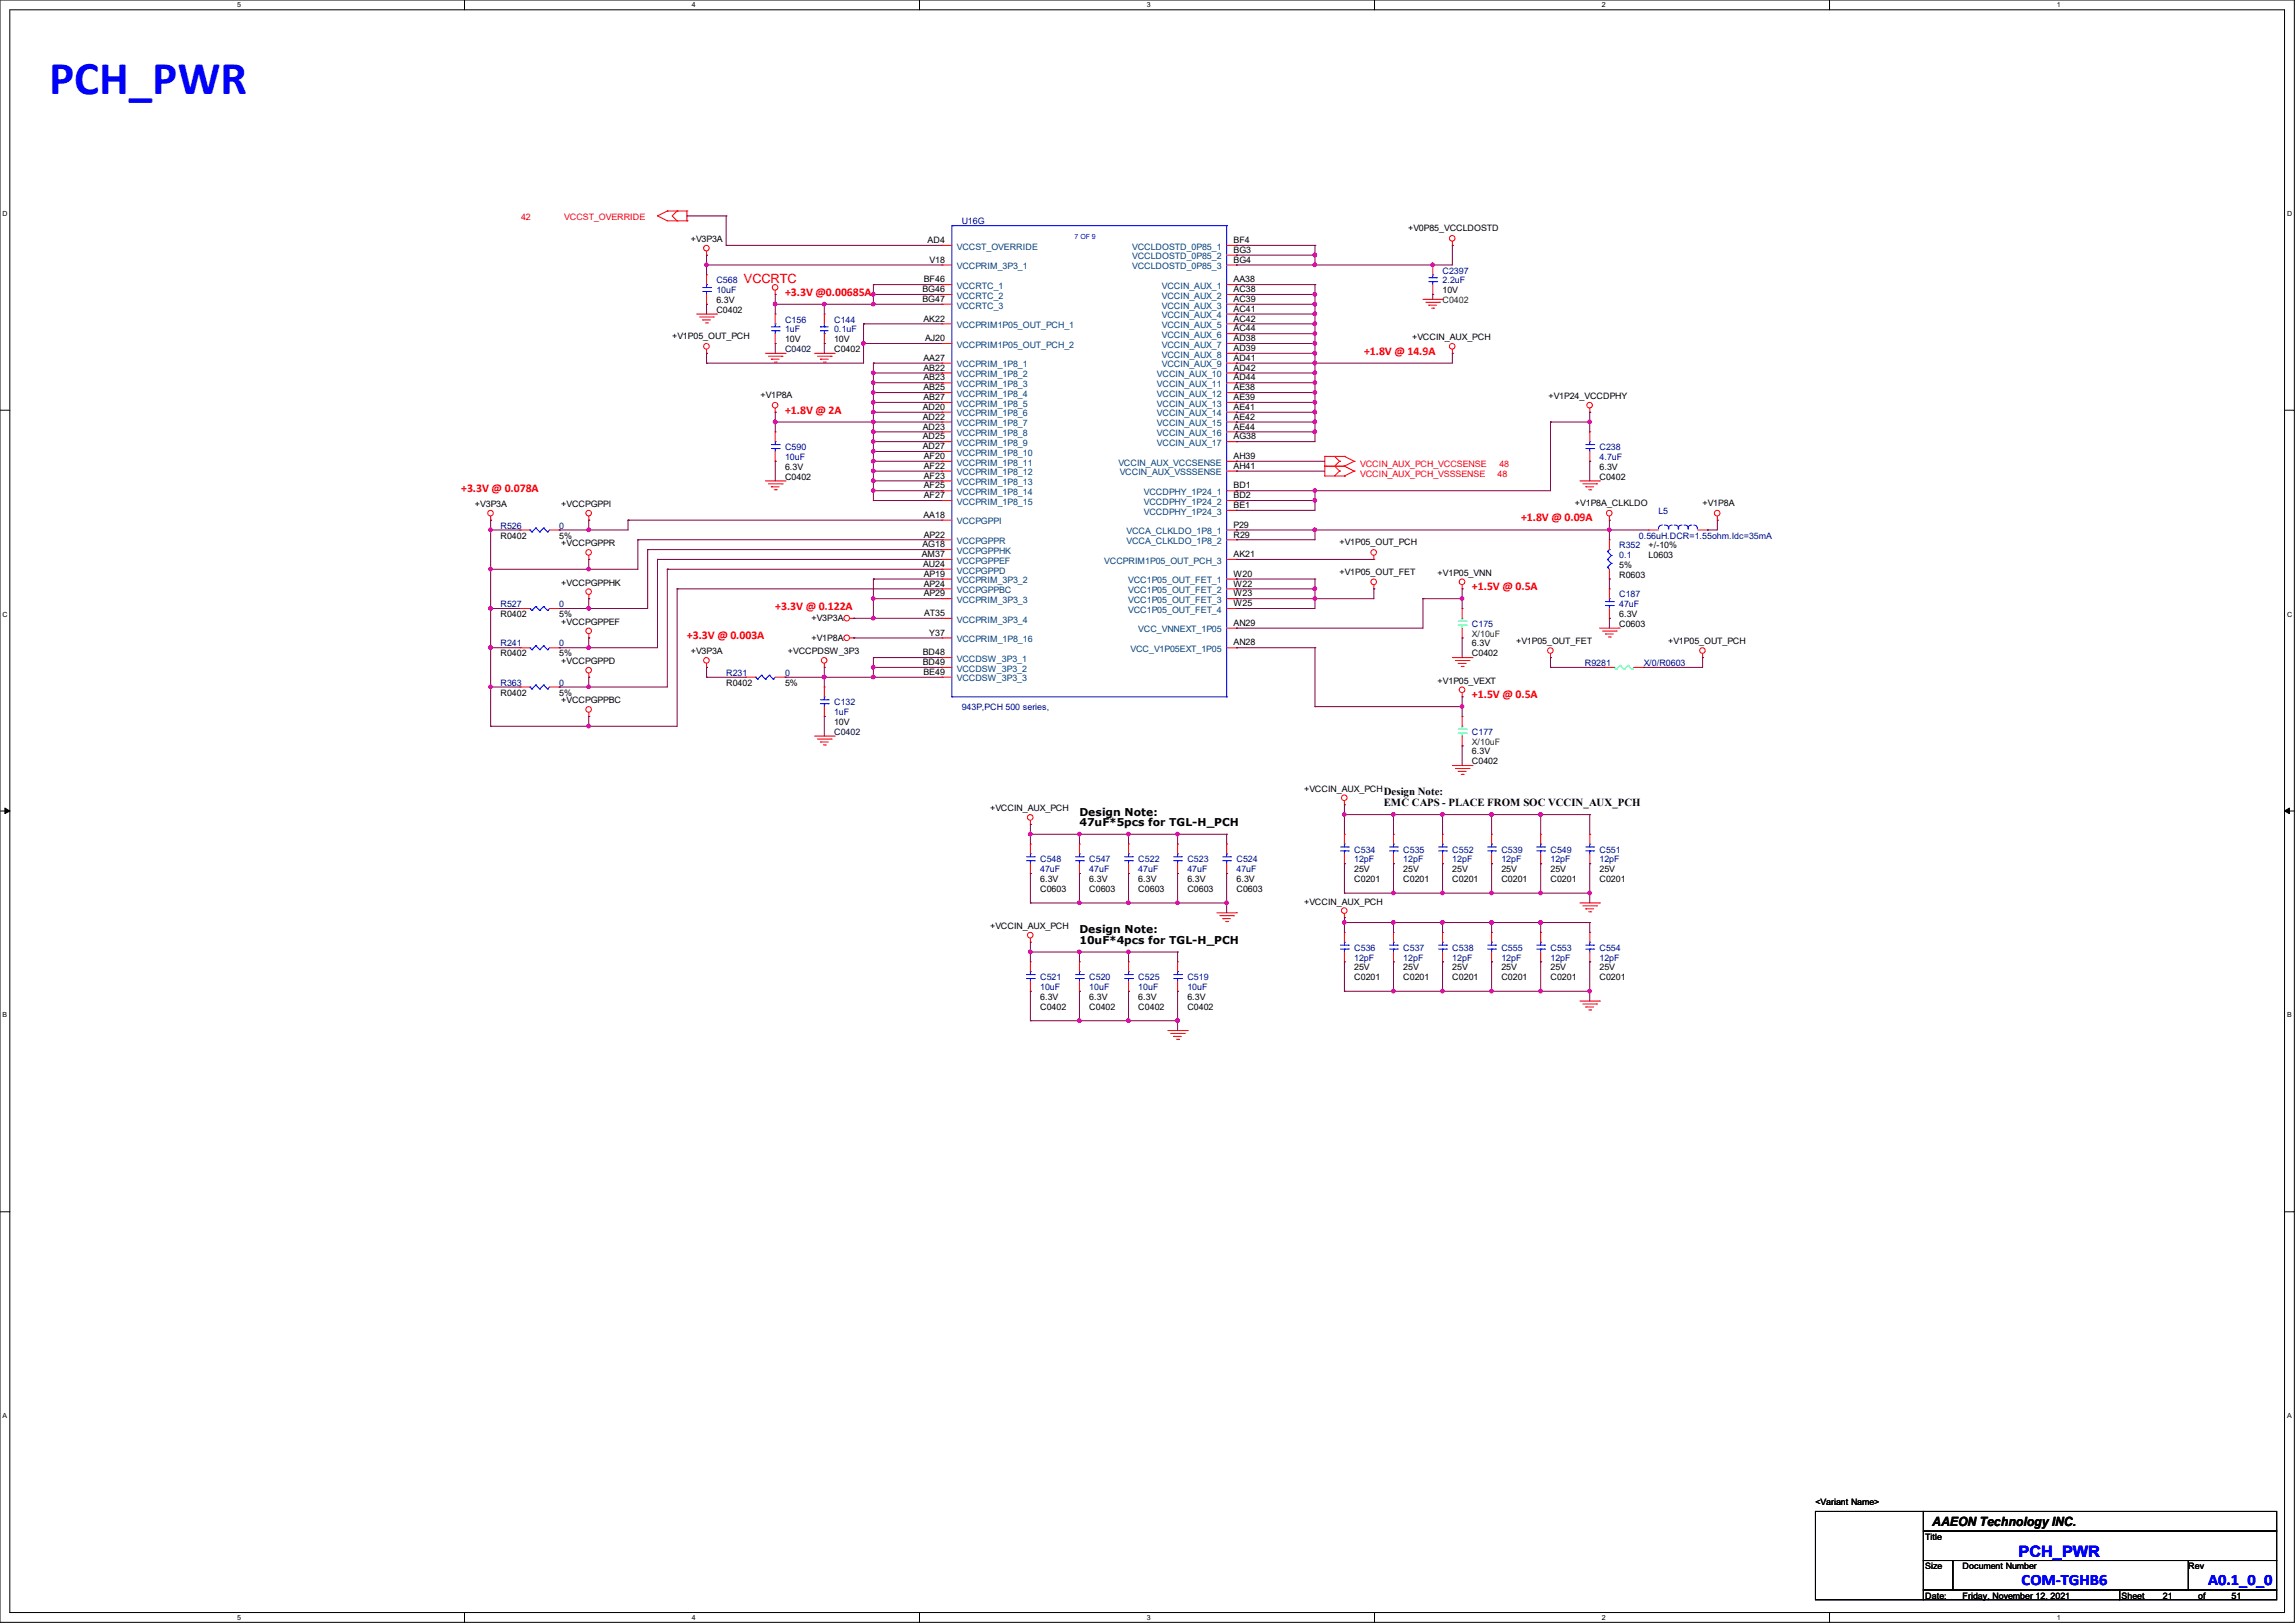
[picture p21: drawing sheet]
<svg xmlns="http://www.w3.org/2000/svg" width="297mm" height="210mm" viewBox="0 0 297 210" stroke-linecap="round" stroke-linejoin="round" font-family="sans-serif">
<defs><g id="words">
<text font-size="6.1" fill="#00f" x="6.3" y="12.1">PCH_PWR</text>
<g font-size="2" fill="#00f">
<text x="261.2" y="201.4">PCH_PWR</text>
<text x="261.6" y="205.2">COM-TGHB6</text>
<text x="285.8" y="205.2">A0.1_0_0</text>
</g>
<text font-size="1.7" fill="#f00" x="96.3" y="36.7">VCCRTC</text>
<text font-size="1.7" x="250.1" y="197.4">AAEON Technology INC.</text>
<g font-size="1.5" fill="#f00">
<text x="101.6" y="38.3">+3.3V @0.00685A</text>
<text x="176.5" y="45.9">+1.8V @ 14.9A</text>
<text x="101.6" y="53.5">+1.8V @ 2A</text>
<text x="59.7" y="63.7">+3.3V @ 0.078A</text>
<text x="196.8" y="67.5">+1.8V @ 0.09A</text>
<text x="190.5" y="76.4">+1.5V @ 0.5A</text>
<text x="88.9" y="82.7">+3.3V @ 0.003A</text>
<text x="100.3" y="78.9">+3.3V @ 0.122A</text>
<text x="190.5" y="90.3">+1.5V @ 0.5A</text>
</g>
<g font-size="1.4">
<text x="139.7" y="105.5">Design Note:</text>
<text x="139.7" y="106.9">47uF*5pcs for TGL-H_PCH</text>
<text x="179.1" y="102.9">Design Note:</text>
<text x="179.1" y="104.3">EMC CAPS - PLACE FROM SOC VCCIN_AUX_PCH</text>
<text x="139.7" y="120.8">Design Note:</text>
<text x="139.7" y="122.2">10uF*4pcs for TGL-H_PCH</text>
</g>
<g font-size="1.1" fill="#f00">
<text x="67.4" y="28.4">42</text>
<text x="73" y="28.4">VCCST_OVERRIDE</text>
<text x="176" y="61.7">VCCIN_AUX_PCH_VSSSENSE</text>
<text x="176" y="60.4">VCCIN_AUX_PCH_VCCSENSE</text>
<text x="193.8" y="61.7">48</text>
<text x="194.1" y="60.4">48</text>
</g>
<g font-size="1.1" fill="#000080">
<text x="124.5" y="29">U16G</text>
<text x="186.7" y="35.4">C2397</text>
<text x="92.7" y="36.7">C568</text>
<text x="92.7" y="37.9">10uF</text>
<text x="101.6" y="41.7">C156</text>
<text x="107.9" y="41.7">C144</text>
<text x="186.7" y="36.7">2.2uF</text>
<text x="101.6" y="43">1uF</text>
<text x="107.9" y="43">0.1uF</text>
<text x="101.6" y="58.3">C590</text>
<text x="101.6" y="59.5">10uF</text>
<text x="207" y="58.3">C238</text>
<text x="207" y="59.5">4.7uF</text>
<text x="64.8" y="68.4">R526</text>
<text x="72.4" y="68.4">0</text>
<text x="209.5" y="71">R352</text>
<text x="212.1" y="69.7">0.56uH.DCR=1.55ohm.Idc=35mA</text>
<text x="214.6" y="66.5">L5</text>
<text x="209.5" y="72.2">0.1</text>
<text x="209.5" y="77.3">C187</text>
<text x="64.8" y="83.7">R241</text>
<text x="64.8" y="78.6">R527</text>
<text x="72.4" y="83.7">0</text>
<text x="72.4" y="78.6">0</text>
<text x="190.5" y="81.1">C175</text>
<text x="209.5" y="78.6">47uF</text>
<text x="64.8" y="88.7">R363</text>
<text x="72.4" y="88.7">0</text>
<text x="94" y="87.5">R231</text>
<text x="101.6" y="87.5">0</text>
<text x="205.1" y="86.2">R9281</text>
<text x="212.7" y="86.2">X/0/R0603</text>
<text x="107.9" y="91.3">C132</text>
<text x="107.9" y="92.5">1uF</text>
<text x="124.5" y="91.9">943P,PCH 500 series,</text>
<text x="190.5" y="95.1">C177</text>
<text x="134.6" y="111.6">C548</text>
<text x="134.6" y="112.9">47uF</text>
<text x="141" y="111.6">C547</text>
<text x="141" y="112.9">47uF</text>
<text x="147.3" y="111.6">C522</text>
<text x="147.3" y="112.9">47uF</text>
<text x="153.7" y="111.6">C523</text>
<text x="153.7" y="112.9">47uF</text>
<text x="160" y="111.6">C524</text>
<text x="160" y="112.9">47uF</text>
<text x="175.3" y="110.3">C534</text>
<text x="175.3" y="111.6">12pF</text>
<text x="181.6" y="110.3">C535</text>
<text x="181.6" y="111.6">12pF</text>
<text x="188" y="110.3">C552</text>
<text x="188" y="111.6">12pF</text>
<text x="194.3" y="110.3">C539</text>
<text x="194.3" y="111.6">12pF</text>
<text x="200.7" y="110.3">C549</text>
<text x="200.7" y="111.6">12pF</text>
<text x="207" y="110.3">C551</text>
<text x="207" y="111.6">12pF</text>
<text x="175.3" y="123">C536</text>
<text x="175.3" y="124.3">12pF</text>
<text x="181.6" y="123">C537</text>
<text x="181.6" y="124.3">12pF</text>
<text x="188" y="123">C538</text>
<text x="188" y="124.3">12pF</text>
<text x="194.3" y="123">C555</text>
<text x="194.3" y="124.3">12pF</text>
<text x="200.7" y="123">C553</text>
<text x="200.7" y="124.3">12pF</text>
<text x="207" y="123">C554</text>
<text x="207" y="124.3">12pF</text>
<text x="134.6" y="126.8">C521</text>
<text x="134.6" y="128.1">10uF</text>
<text x="141" y="126.8">C520</text>
<text x="141" y="128.1">10uF</text>
<text x="147.3" y="126.8">C525</text>
<text x="147.3" y="128.1">10uF</text>
<text x="153.7" y="126.8">C519</text>
<text x="153.7" y="128.1">10uF</text>
</g>
<g font-size="1.1">
<text x="182.2" y="29.9">+V0P85_VCCLDOSTD</text>
<text x="89.4" y="31.3">+V3P3A</text>
<text x="120.1" y="31.5">AD4</text>
<text x="120.3" y="34">V18</text>
<text x="159.6" y="34">BG4</text>
<text x="159.6" y="32.7">BG3</text>
<text x="159.6" y="31.5">BF4</text>
<text x="92.7" y="39.2">6.3V</text>
<text x="92.7" y="40.5">C0402</text>
<text x="119.4" y="37.8">BG46</text>
<text x="119.4" y="39.1">BG47</text>
<text x="119.5" y="41.6">AK22</text>
<text x="119.5" y="36.5">BF46</text>
<text x="159.6" y="39.1">AC39</text>
<text x="159.6" y="37.8">AC38</text>
<text x="159.6" y="36.5">AA38</text>
<text x="159.6" y="41.6">AC42</text>
<text x="159.6" y="40.3">AC41</text>
<text x="186.7" y="37.9">10V</text>
<text x="87" y="43.9">+V1P05_OUT_PCH</text>
<text x="101.6" y="44.3">10V</text>
<text x="107.9" y="45.6">C0402</text>
<text x="107.9" y="44.3">10V</text>
<text x="119.5" y="46.7">AA27</text>
<text x="119.5" y="48">AB22</text>
<text x="119.7" y="44.2">AJ20</text>
<text x="159.6" y="48">AD42</text>
<text x="159.6" y="44.2">AD38</text>
<text x="159.6" y="42.9">AC44</text>
<text x="159.6" y="46.7">AD41</text>
<text x="159.6" y="45.4">AD39</text>
<text x="182.7" y="44">+VCCIN_AUX_PCH</text>
<text x="98.4" y="51.5">+V1P8A</text>
<text x="119.4" y="53">AD20</text>
<text x="119.5" y="49.2">AB23</text>
<text x="119.5" y="50.5">AB25</text>
<text x="119.5" y="51.8">AB27</text>
<text x="159.6" y="53">AE41</text>
<text x="159.6" y="51.8">AE39</text>
<text x="159.6" y="50.5">AE38</text>
<text x="159.6" y="49.2">AD44</text>
<text x="200.4" y="51.6">+V1P24_VCCDPHY</text>
<text x="119.4" y="54.3">AD22</text>
<text x="119.4" y="55.6">AD23</text>
<text x="119.4" y="56.9">AD25</text>
<text x="119.4" y="58.1">AD27</text>
<text x="119.5" y="59.4">AF20</text>
<text x="159.6" y="59.4">AH39</text>
<text x="159.6" y="56.9">AG38</text>
<text x="159.6" y="55.6">AE44</text>
<text x="159.6" y="54.3">AE42</text>
<text x="61.5" y="65.6">+V3P3A</text>
<text x="72.6" y="65.6">+VCCPGPPI</text>
<text x="101.6" y="60.8">6.3V</text>
<text x="101.6" y="62.1">C0402</text>
<text x="119.5" y="60.7">AF22</text>
<text x="119.5" y="61.9">AF23</text>
<text x="119.5" y="63.2">AF25</text>
<text x="119.5" y="64.5">AF27</text>
<text x="159.6" y="60.7">AH41</text>
<text x="159.6" y="63.2">BD1</text>
<text x="159.6" y="64.5">BD2</text>
<text x="159.6" y="65.7">BE1</text>
<text x="203.8" y="65.5">+V1P8A_CLKLDO</text>
<text x="207" y="62.1">C0402</text>
<text x="207" y="60.8">6.3V</text>
<text x="220.3" y="65.5">+V1P8A</text>
<text x="64.8" y="69.7">R0402</text>
<text x="72.4" y="69.7">5%</text>
<text x="72.6" y="70.7">+VCCPGPPR</text>
<text x="119.4" y="70.8">AG18</text>
<text x="119.5" y="67">AA18</text>
<text x="119.5" y="69.6">AP22</text>
<text x="159.6" y="68.3">P29</text>
<text x="159.6" y="69.6">R29</text>
<text x="173.4" y="70.6">+V1P05_OUT_PCH</text>
<text x="213.4" y="71">+/-10%</text>
<text x="72.6" y="75.8">+VCCPGPPHK</text>
<text x="119.3" y="72.1">AM37</text>
<text x="119.5" y="73.4">AU24</text>
<text x="119.5" y="75.9">AP24</text>
<text x="119.5" y="77.2">AP29</text>
<text x="119.5" y="74.6">AP19</text>
<text x="159.6" y="75.9">W22</text>
<text x="159.6" y="77.2">W23</text>
<text x="159.6" y="72.1">AK21</text>
<text x="159.6" y="74.6">W20</text>
<text x="173.4" y="74.4">+V1P05_OUT_FET</text>
<text x="186.1" y="74.5">+V1P05_VNN</text>
<text x="209.5" y="74.8">R0603</text>
<text x="209.5" y="73.5">5%</text>
<text x="213.4" y="72.2">L0603</text>
<text x="64.8" y="79.8">R0402</text>
<text x="72.4" y="79.8">5%</text>
<text x="72.6" y="80.9">+VCCPGPPEF</text>
<text x="105" y="82.9">+V1P8A</text>
<text x="105" y="80.4">+V3P3A</text>
<text x="119.6" y="79.7">AT35</text>
<text x="120.3" y="82.3">Y37</text>
<text x="159.6" y="81">AN29</text>
<text x="159.6" y="78.4">W25</text>
<text x="159.6" y="83.5">AN28</text>
<text x="190.5" y="83.7">6.3V</text>
<text x="196.2" y="83.3">+V1P05_OUT_FET</text>
<text x="209.5" y="79.8">6.3V</text>
<text x="209.5" y="81.1">C0603</text>
<text x="215.9" y="83.3">+V1P05_OUT_PCH</text>
<text x="64.8" y="84.9">R0402</text>
<text x="72.4" y="84.9">5%</text>
<text x="72.6" y="85.9">+VCCPGPPD</text>
<text x="89.4" y="84.7">+V3P3A</text>
<text x="94" y="88.7">R0402</text>
<text x="101.6" y="88.7">5%</text>
<text x="102" y="84.7">+VCCPDSW_3P3</text>
<text x="119.4" y="84.8">BD48</text>
<text x="119.4" y="86.1">BD49</text>
<text x="119.5" y="87.3">BE49</text>
<text x="186.1" y="88.5">+V1P05_VEXT</text>
<text x="190.5" y="84.9">C0402</text>
<text x="64.8" y="90">R0402</text>
<text x="72.4" y="90">5%</text>
<text x="72.6" y="91">+VCCPGPPBC</text>
<text x="107.9" y="93.8">10V</text>
<text x="190.5" y="97.6">6.3V</text>
<text x="190.5" y="98.9">C0402</text>
<text x="128.1" y="105">+VCCIN_AUX_PCH</text>
<text x="168.8" y="102.4">+VCCIN_AUX_PCH</text>
<text x="175.3" y="112.9">25V</text>
<text x="181.6" y="112.9">25V</text>
<text x="188" y="112.9">25V</text>
<text x="194.3" y="112.9">25V</text>
<text x="200.7" y="112.9">25V</text>
<text x="207" y="112.9">25V</text>
<text x="134.6" y="114.1">6.3V</text>
<text x="134.6" y="115.4">C0603</text>
<text x="141" y="114.1">6.3V</text>
<text x="141" y="115.4">C0603</text>
<text x="147.3" y="114.1">6.3V</text>
<text x="147.3" y="115.4">C0603</text>
<text x="153.7" y="114.1">6.3V</text>
<text x="153.7" y="115.4">C0603</text>
<text x="160" y="114.1">6.3V</text>
<text x="160" y="115.4">C0603</text>
<text x="168.8" y="117.1">+VCCIN_AUX_PCH</text>
<text x="175.3" y="114.1">C0201</text>
<text x="181.6" y="114.1">C0201</text>
<text x="188" y="114.1">C0201</text>
<text x="194.3" y="114.1">C0201</text>
<text x="200.7" y="114.1">C0201</text>
<text x="207" y="114.1">C0201</text>
<text x="128.1" y="120.2">+VCCIN_AUX_PCH</text>
<text x="175.3" y="125.6">25V</text>
<text x="181.6" y="125.6">25V</text>
<text x="188" y="125.6">25V</text>
<text x="194.3" y="125.6">25V</text>
<text x="200.7" y="125.6">25V</text>
<text x="207" y="125.6">25V</text>
<text x="134.6" y="129.4">6.3V</text>
<text x="134.6" y="130.6">C0402</text>
<text x="141" y="129.4">6.3V</text>
<text x="141" y="130.6">C0402</text>
<text x="147.3" y="129.4">6.3V</text>
<text x="147.3" y="130.6">C0402</text>
<text x="153.7" y="129.4">6.3V</text>
<text x="153.7" y="130.6">C0402</text>
<text x="175.3" y="126.8">C0201</text>
<text x="181.6" y="126.8">C0201</text>
<text x="188" y="126.8">C0201</text>
<text x="194.3" y="126.8">C0201</text>
<text x="200.7" y="126.8">C0201</text>
<text x="207" y="126.8">C0201</text>
<text x="234.9" y="194.8">&lt;Variant Name&gt;</text>
<text x="249.2" y="199.2">Title</text>
<text x="249.2" y="203">Size</text>
<text x="254" y="203">Document Number</text>
<text x="283.2" y="203">Rev</text>
<text x="249.2" y="206.8">Date:</text>
<text x="254" y="206.8">Friday, November 12, 2021</text>
<text x="274.6" y="206.8">Sheet</text>
<text x="279.9" y="206.8">21</text>
<text x="284.5" y="206.8">of</text>
<text x="288.8" y="206.8">51</text>
</g>
<g font-size="1.1" fill="#004080">
<text x="123.8" y="32.3">VCCST_OVERRIDE</text>
<text x="123.8" y="34.8">VCCPRIM_3P3_1</text>
<text x="146.5" y="34.8">VCCLDOSTD_0P85_3</text>
<text x="146.5" y="33.6">VCCLDOSTD_0P85_2</text>
<text x="146.5" y="32.3">VCCLDOSTD_0P85_1</text>
<text x="123.8" y="37.4">VCCRTC_1</text>
<text x="123.8" y="38.7">VCCRTC_2</text>
<text x="123.8" y="39.9">VCCRTC_3</text>
<text x="150.4" y="39.9">VCCIN_AUX_3</text>
<text x="150.4" y="38.7">VCCIN_AUX_2</text>
<text x="150.4" y="37.4">VCCIN_AUX_1</text>
<text x="150.4" y="41.2">VCCIN_AUX_4</text>
<text x="123.8" y="47.5">VCCPRIM_1P8_1</text>
<text x="123.8" y="45">VCCPRIM1P05_OUT_PCH_2</text>
<text x="123.8" y="42.5">VCCPRIM1P05_OUT_PCH_1</text>
<text x="150.4" y="45">VCCIN_AUX_7</text>
<text x="150.4" y="43.7">VCCIN_AUX_6</text>
<text x="150.4" y="42.5">VCCIN_AUX_5</text>
<text x="150.4" y="47.5">VCCIN_AUX_9</text>
<text x="150.4" y="46.3">VCCIN_AUX_8</text>
<text x="123.8" y="48.8">VCCPRIM_1P8_2</text>
<text x="123.8" y="50.1">VCCPRIM_1P8_3</text>
<text x="123.8" y="51.4">VCCPRIM_1P8_4</text>
<text x="123.8" y="52.6">VCCPRIM_1P8_5</text>
<text x="123.8" y="53.9">VCCPRIM_1P8_6</text>
<text x="149.7" y="53.9">VCCIN_AUX_14</text>
<text x="149.7" y="52.6">VCCIN_AUX_13</text>
<text x="149.7" y="51.4">VCCIN_AUX_12</text>
<text x="149.7" y="50.1">VCCIN_AUX_11</text>
<text x="149.7" y="48.8">VCCIN_AUX_10</text>
<text x="123.8" y="55.2">VCCPRIM_1P8_7</text>
<text x="123.8" y="56.4">VCCPRIM_1P8_8</text>
<text x="123.8" y="57.7">VCCPRIM_1P8_9</text>
<text x="123.8" y="59">VCCPRIM_1P8_10</text>
<text x="149.7" y="57.7">VCCIN_AUX_17</text>
<text x="149.7" y="56.4">VCCIN_AUX_16</text>
<text x="149.7" y="55.2">VCCIN_AUX_15</text>
<text x="123.8" y="60.2">VCCPRIM_1P8_11</text>
<text x="123.8" y="61.5">VCCPRIM_1P8_12</text>
<text x="123.8" y="62.8">VCCPRIM_1P8_13</text>
<text x="123.8" y="64.1">VCCPRIM_1P8_14</text>
<text x="123.8" y="65.3">VCCPRIM_1P8_15</text>
<text x="144.7" y="60.2">VCCIN_AUX_VCCSENSE</text>
<text x="144.9" y="61.5">VCCIN_AUX_VSSSENSE</text>
<text x="148" y="64.1">VCCDPHY_1P24_1</text>
<text x="148" y="65.3">VCCDPHY_1P24_2</text>
<text x="123.8" y="67.9">VCCPGPPI</text>
<text x="123.8" y="70.4">VCCPGPPR</text>
<text x="123.8" y="71.7">VCCPGPPHK</text>
<text x="145.8" y="69.1">VCCA_CLKLDO_1P8_1</text>
<text x="145.8" y="70.4">VCCA_CLKLDO_1P8_2</text>
<text x="148" y="66.6">VCCDPHY_1P24_3</text>
<text x="123.8" y="72.9">VCCPGPPEF</text>
<text x="123.8" y="74.2">VCCPGPPD</text>
<text x="123.8" y="76.8">VCCPGPPBC</text>
<text x="123.8" y="75.5">VCCPRIM_3P3_2</text>
<text x="142.9" y="72.9">VCCPRIM1P05_OUT_PCH_3</text>
<text x="146" y="76.8">VCC1P05_OUT_FET_2</text>
<text x="146" y="75.5">VCC1P05_OUT_FET_1</text>
<text x="123.8" y="83.1">VCCPRIM_1P8_16</text>
<text x="123.8" y="80.6">VCCPRIM_3P3_4</text>
<text x="123.8" y="78">VCCPRIM_3P3_3</text>
<text x="146" y="79.3">VCC1P05_OUT_FET_4</text>
<text x="146" y="78">VCC1P05_OUT_FET_3</text>
<text x="147.3" y="81.8">VCC_VNNEXT_1P05</text>
<text x="123.8" y="85.6">VCCDSW_3P3_1</text>
<text x="123.8" y="86.9">VCCDSW_3P3_2</text>
<text x="123.8" y="88.2">VCCDSW_3P3_3</text>
<text x="146.3" y="84.4">VCC_V1P05EXT_1P05</text>
</g>
<g font-size="1.1" fill="#008000">
<text x="186.7" y="39.2">C0402</text>
<text x="190.5" y="82.4">X/10uF</text>
<text x="190.5" y="96.4">X/10uF</text>
</g>
<g font-size="1.1" fill="#000040">
<text x="101.6" y="45.6">C0402</text>
<text x="107.9" y="95.1">C0402</text>
</g>
<g font-size=".9">
<text x="30.7" y=".9">5</text>
<text x="89.5" y=".9">4</text>
<text x="148.4" y=".9">3</text>
<text x="207.3" y=".9">2</text>
<text x="266.2" y=".9">1</text>
<text x=".3" y="28">D</text>
<text x="296" y="28">D</text>
<text x=".3" y="79.8">C</text>
<text x="296" y="79.8">C</text>
<text x=".3" y="131.7">B</text>
<text x="296" y="131.7">B</text>
<text x=".3" y="183.5">A</text>
<text x="296" y="183.5">A</text>
<text x="30.7" y="209.6">5</text>
<text x="89.5" y="209.6">4</text>
<text x="148.4" y="209.6">3</text>
<text x="207.3" y="209.6">2</text>
<text x="266.2" y="209.6">1</text>
</g>
<text font-size=".9" fill="#00f" x="139.1" y="30.9">7 OF 9</text>
</g></defs>
<path d="M0 0h296.9v209.9h-296.9zM1.3 1.3h294.4v207.4h-294.4z" fill="none" stroke="#000" stroke-width=".13"/>
<g fill="#fff">
<path d="M30.7 .1h.5v1h-.5z"/>
<path d="M30.7 208.8h.5v1h-.5z"/>
</g>
<path d="M60.1 0v1.3M60.1 208.7v1.2" fill="none" stroke="#000" stroke-width=".13"/>
<g fill="#fff">
<path d="M89.5 .1h.5v1h-.5z"/>
<path d="M89.5 208.8h.5v1h-.5z"/>
</g>
<path d="M119 0v1.3M119 208.7v1.2" fill="none" stroke="#000" stroke-width=".13"/>
<g fill="#fff">
<path d="M148.4 .1h.5v1h-.5z"/>
<path d="M148.4 208.8h.5v1h-.5z"/>
</g>
<path d="M177.9 0v1.3M177.9 208.7v1.2" fill="none" stroke="#000" stroke-width=".13"/>
<g fill="#fff">
<path d="M207.3 .1h.5v1h-.5z"/>
<path d="M207.3 208.8h.5v1h-.5z"/>
</g>
<path d="M236.8 0v1.3M236.8 208.7v1.2" fill="none" stroke="#000" stroke-width=".13"/>
<g fill="#fff">
<path d="M266.2 .1h.5v1h-.5z"/>
<path d="M266.2 208.8h.5v1h-.5z"/>
<path d="M.3 27.2h.7v1h-.7z"/>
<path d="M296 27.2h.6v1h-.6z"/>
<path d="M.3 79h.7v1h-.7z"/>
<path d="M296 79h.6v1h-.6z"/>
</g>
<path d="M0 53.1h1.3M295.7 53.1h1.2" fill="none" stroke="#000" stroke-width=".13"/>
<g fill="#fff">
<path d="M.3 130.9h.6v1h-.6z"/>
<path d="M296 130.9h.6v1h-.6z"/>
</g>
<path d="M0 104.9h1.3M295.7 104.9h1.2" fill="none" stroke="#000" stroke-width=".13"/>
<path d="M.6 104.6l.7 .3-.7 .4zM295.7 104.9l.6-.3v.7z" fill="#000" stroke="#000" stroke-width=".13"/>
<g fill="#fff">
<path d="M.3 182.7h.6v1h-.6z"/>
<path d="M296 182.7h.5v1h-.5z"/>
</g>
<path d="M0 156.8h1.3M295.7 156.8h1.2M234.9 195.6h14v11.4h-14zM248.9 195.6h45.7v2.5h-45.7zM248.9 198.1h45.7v3.8h-45.7zM248.9 201.9h3.8v3.8h-3.8zM248.9 205.7h25.4v1.3h-25.4zM252.7 201.9h30.5v3.8h-30.5zM274.3 205.7h20.3v1.3h-20.3zM283.2 201.9h11.4v3.8h-11.4z" fill="none" stroke="#000" stroke-width=".13"/>
<g fill="none" stroke="#f00" stroke-width=".13">
<path d="M85.1 27.9h.1M85.1 27.9l1.3 .7h2.5M86.4 27.3h.1M86.4 27.3l-1.3 .6M86.4 27.3h2.5M87.6 28.6h.1M87.6 27.3h.1M87.6 27.3l-.6 .6 .6 .7M88.9 28.6h.1M88.9 27.3h.1M88.9 27.3v1.3M91.4 33h.1"/>
<path d="M91.4 39.4h.1M91.4 35.6h.1M91.4 32.5v.5M91.4 35.6v1.2M91.4 38.1v1.3M100.3 38.1h.1M100.3 37.6v.5M121.9 31.7h.1M121.9 36.8h.1M121.9 38.1h.1M121.9 39.4h.1M121.9 34.3h.1"/>
<path d="M121.9 31.7h1.3M121.9 36.8h1.3M121.9 38.1h1.3M121.9 39.4h1.3M121.9 34.3h1.3M158.7 31.7h1.3M158.7 36.8h1.3M158.7 38.1h1.3M158.7 39.4h1.3M158.7 34.3h1.3M158.7 33h1.3M160 39.4h.1"/>
<path d="M160 38.1h.1M160 36.8h.1M160 34.3h.1M160 33h.1M160 31.7h.1M184.1 38.7h2.6M184.5 39.1h1.8M184.9 39.5h.1M184.9 39.5h1M185.3 39.9h.2M185.4 38.1h.1M185.4 34.3h.1"/>
<path d="M185.4 34.3v1.3M185.4 36.8v1.3M185.5 39.9h.1M186.3 39.1h.1M186.7 38.7h.1M188 31.7h.1M188 31.2v.5M90.2 40.6h2.5M90.6 41h1.7M90.9 41.4h.1M90.9 41.4h1M91.3 41.8h.3"/>
<path d="M91.4 45.7h.1M91.4 45.2v.5M91.6 41.8h.1M92.3 41h.1M92.7 40.6h.1M99.1 45.7h2.5M99.4 46.1h1.8M99.8 46.5h.1M99.8 46.5h1M100.2 46.9h.3M100.3 53.3h.1M100.3 59.7h.1"/>
<path d="M100.3 55.9h.1M100.3 44.4h.1M100.3 40.6h.1M100.3 40.6v1.3M100.3 43.2v1.2M100.3 52.8v.5M100.3 55.9v1.2M100.3 58.4v1.3M100.5 46.9h.1M101.2 46.1h.1M101.6 45.7h.1M105.4 45.7h2.5"/>
<path d="M105.8 46.1h1.8M106.2 46.5h.1M106.2 46.5h1M106.6 46.9h.2M106.7 40.6h.1M106.7 44.4h.1M106.7 40.6v1.3M106.7 43.2v1.2M106.8 46.9h.1M107.6 46.1h.1M107.9 45.7h.1M121.9 47h.1"/>
<path d="M121.9 48.3h.1M121.9 49.5h.1M121.9 50.8h.1M121.9 52.1h.1M121.9 53.3h.1M121.9 54.6h.1M121.9 55.9h.1M121.9 57.1h.1M121.9 58.4h.1M121.9 59.7h.1M121.9 44.4h.1M121.9 41.9h.1"/>
<path d="M121.9 47h1.3M121.9 48.3h1.3M121.9 49.5h1.3M121.9 50.8h1.3M121.9 52.1h1.3M121.9 53.3h1.3M121.9 54.6h1.3M121.9 55.9h1.3M121.9 57.1h1.3M121.9 58.4h1.3M121.9 59.7h1.3M121.9 44.4h1.3"/>
<path d="M121.9 41.9h1.3M158.7 45.7h1.3M158.7 40.6h1.3M158.7 47h1.3M158.7 48.3h1.3M158.7 49.5h1.3M158.7 50.8h1.3M158.7 52.1h1.3M158.7 53.3h1.3M158.7 54.6h1.3M158.7 55.9h1.3M158.7 57.1h1.3"/>
<path d="M158.7 59.7h1.3M158.7 44.4h1.3M158.7 41.9h1.3M158.7 43.2h1.3M160 59.7h.1M160 57.1h.1M160 55.9h.1M160 54.6h.1M160 53.3h.1M160 52.1h.1M160 50.8h.1M160 49.5h.1"/>
<path d="M160 48.3h.1M160 44.4h.1M160 43.2h.1M160 41.9h.1M160 40.6h.1M160 47h.1M160 45.7h.1M171.4 59.1h.1M171.4 59.1v2.5h2.6M171.4 59.1h2.6M172.7 59.1l.7 .6M173.4 59.7h.1"/>
<path d="M173.4 59.7l-.7 .6 .7 .7M174 59.1h.1M174 59.1l1.3 .6M175.3 59.7h.1M175.3 59.7l-1.3 .6M188 45.7h.1M188 45.2v.5M205.7 53.3h.1M205.7 59.7h.1M205.7 55.9h.1M205.7 52.8v.5M205.7 55.9v1.2"/>
<path d="M205.7 58.4v1.3M63.5 67.3h.1M63.5 66.8v.5M67.3 78.7h.1M67.3 68.6h.1M67.3 68.6h1.3M67.3 78.7h1.3M71.1 68.6h1.3M71.1 78.7h1.3M72.4 78.7h.1M72.4 68.6h.1M76.2 77.5h.1"/>
<path d="M76.2 72.4h.1M76.2 67.3h.1M76.2 66.8v.5M76.2 71.9v.5M76.2 77v.5M99.1 62.2h2.5M99.4 62.6h1.8M99.8 63h.1M99.8 63h1M100.2 63.4h.3M100.5 63.4h.1M101.2 62.6h.1"/>
<path d="M101.6 62.2h.1M121.9 61h.1M121.9 62.2h.1M121.9 63.5h.1M121.9 67.3h.1M121.9 69.8h.1M121.9 71.1h.1M121.9 72.4h.1M121.9 73.7h.1M121.9 76.2h.1M121.9 64.8h.1M121.9 77.5h.1"/>
<path d="M121.9 74.9h.1M121.9 62.2h1.3M121.9 61h1.3M121.9 63.5h1.3M121.9 67.3h1.3M121.9 69.8h1.3M121.9 71.1h1.3M121.9 72.4h1.3M121.9 73.7h1.3M121.9 76.2h1.3M121.9 64.8h1.3M121.9 77.5h1.3"/>
<path d="M121.9 74.9h1.3M158.7 68.6h1.3M158.7 61h1.3M158.7 63.5h1.3M158.7 69.8h1.3M158.7 72.4h1.3M158.7 76.2h1.3M158.7 64.8h1.3M158.7 78.7h1.3M158.7 77.5h1.3M158.7 66h1.3M158.7 74.9h1.3"/>
<path d="M160 61h.1M160 63.5h.1M160 64.8h.1M160 68.6h.1M160 78.7h.1M160 69.8h.1M160 76.2h.1M160 77.5h.1M160 72.4h.1M160 66h.1M160 74.9h.1M171.4 60.3h.1"/>
<path d="M171.4 60.3h2.6M173.4 61h.1M173.4 61l-.7 .6M174 61.6h.1M174 60.3h.1M174 60.3l1.3 .7M175.3 61h.1M175.3 61l-1.3 .6M177.8 72.4h.1M177.8 76.2h.1M177.8 71.9v.5M177.8 75.7v.5"/>
<path d="M189.2 76.2h.1M189.2 78.7h.1M189.2 75.7v.5M189.2 78.7v1.3M204.5 62.2h2.5M204.9 62.6h1.7M205.2 63h.1M205.2 63h1M205.6 63.4h.3M205.9 63.4h.1M206.6 62.6h.1M207 62.2h.1"/>
<path d="M208.3 67.3h.1M208.3 74.9h.1M208.3 69.8h.1M208.3 76.2h.1M208.3 66.8v.5M208.3 69.8v1.3M208.3 73.7v1.2M208.3 76.2v1.3M208.3 78.7v1.3M213.4 68.6h.1M213.4 68.6h1.2M219.7 68.6h1.3"/>
<path d="M221 68.6h.1M222.2 67.3h.1M222.2 66.8v.5M67.3 88.9h.1M67.3 83.8h.1M67.3 88.9h1.3M67.3 83.8h1.3M71.1 88.9h1.3M71.1 83.8h1.3M72.4 88.9h.1M72.4 83.8h.1M76.2 92.7h.1"/>
<path d="M76.2 87.6h.1M76.2 82.5h.1M76.2 82v.5M76.2 87.1v.5M76.2 92.2v.5M91.4 86.4h.1M91.4 85.9v.5M96.5 87.6h.1M96.5 87.6h1.3M100.3 87.6h1.3M101.6 87.6h.1M105.4 95.2h2.5"/>
<path d="M105.8 95.6h1.8M106.2 96h.1M106.2 96h1M106.6 96.4h.2M106.7 86.4h.1M106.7 92.7h.1M106.7 88.9h.1M106.7 85.9v.5M106.7 88.9v1.3M106.7 91.4v1.3M106.8 96.4h.1M107.6 95.6h.1"/>
<path d="M107.9 95.2h.1M110 82.5h.5M110 80h.5M110.5 82.5h.1M110.5 80h.1M121.9 85.1h.1M121.9 86.4h.1M121.9 82.5h.1M121.9 87.6h.1M121.9 80h.1M121.9 85.1h1.3M121.9 82.5h1.3"/>
<path d="M121.9 80h1.3M121.9 86.4h1.3M121.9 87.6h1.3M158.7 81.3h1.3M158.7 83.8h1.3M160 81.3h.1M160 83.8h.1M188 85.1h2.5M188 99.1h2.5M188.3 85.5h1.8M188.3 99.4h1.8M188.7 85.9h.1"/>
<path d="M188.7 99.8h.1M188.7 85.9h1M188.7 99.8h1M189.1 86.2h.3M189.2 90.2h.1M189.2 96.5h.1M189.2 92.7h.1M189.2 82.5h.1M189.2 81.3v1.2M189.2 89.7v.5M189.2 92.7v1.3M189.2 95.2v1.3"/>
<path d="M189.4 86.2h.1M190.1 85.5h.1M190.1 99.4h.1M190.5 85.1h.1M190.5 99.1h.1M200.7 85.1h.1M200.7 84.6v.5M207 81.3h2.5M207.4 81.7h1.8M207.6 86.4h.1M207.6 86.4h1.3M207.8 82h.1"/>
<path d="M207.8 82h1M208.2 82.4h.2M208.3 80h.1M208.4 82.4h.1M209.2 81.7h.1M209.5 81.3h.1M211.5 86.4h1.2M212.7 86.4h.1M220.3 85.1h.1M220.3 84.6v.5M133.3 106.7h.1M133.3 113h.1"/>
<path d="M133.3 109.2h.1M133.3 106.2v.5M133.3 109.2v1.3M133.3 111.8v1.2M139.7 113h.1M139.7 109.2h.1M139.7 109.2v1.3M139.7 111.8v1.2M146 113h.1M146 109.2h.1M146 109.2v1.3M146 111.8v1.2"/>
<path d="M152.4 113h.1M152.4 109.2h.1M152.4 109.2v1.3M152.4 111.8v1.2M157.5 118.1h2.5M157.9 118.5h1.7M158.2 118.9h.1M158.2 118.9h1.1M158.6 119.3h.3M158.7 113h.1M158.7 109.2h.1M158.7 109.2v1.3"/>
<path d="M158.7 111.8v1.2M158.9 119.3h.1M159.6 118.5h.1M160 118.1h.1M174 104.1h.1M174 118.7h.1M174 111.8h.1M174 107.9h.1M174 103.6v.5M174 107.9v1.3M174 110.5v1.3M174 118.2v.5"/>
<path d="M180.3 111.8h.1M180.3 107.9h.1M180.3 107.9v1.3M180.3 110.5v1.3M186.7 111.8h.1M186.7 107.9h.1M186.7 107.9v1.3M186.7 110.5v1.3M189.1 100.2h.3M189.4 100.2h.1M193 111.8h.1M193 107.9h.1"/>
<path d="M193 107.9v1.3M193 110.5v1.3M199.4 111.8h.1M199.4 107.9h.1M199.4 107.9v1.3M199.4 110.5v1.3M204.5 116.8h2.5M204.9 117.2h1.7M205.2 117.6h.1M205.2 117.6h1M205.6 118h.3M205.7 111.8h.1"/>
<path d="M205.7 107.9h.1M205.7 107.9v1.3M205.7 110.5v1.3M205.9 118h.1M206.6 117.2h.1M207 116.8h.1M133.3 121.9h.1M133.3 128.3h.1M133.3 124.5h.1M133.3 121.4v.5M133.3 124.5v1.2M133.3 127v1.3"/>
<path d="M139.7 128.3h.1M139.7 124.5h.1M139.7 124.5v1.2M139.7 127v1.3M146 128.3h.1M146 124.5h.1M146 124.5v1.2M146 127v1.3M151.1 133.3h2.6M151.5 133.7h1.8M151.9 134.1h.1M151.9 134.1h1"/>
<path d="M152.3 134.5h.2M152.4 128.3h.1M152.4 124.5h.1M152.4 124.5v1.2M152.4 127v1.3M152.5 134.5h.1M153.3 133.7h.1M153.7 133.3h.1M174 124.5h.1M174 120.6h.1M174 120.6v1.3M174 123.2v1.3"/>
<path d="M180.3 124.5h.1M180.3 120.6h.1M180.3 120.6v1.3M180.3 123.2v1.3M186.7 124.5h.1M186.7 120.6h.1M186.7 120.6v1.3M186.7 123.2v1.3M193 124.5h.1M193 120.6h.1M193 120.6v1.3M193 123.2v1.3"/>
<path d="M199.4 124.5h.1M199.4 120.6h.1M199.4 120.6v1.3M199.4 123.2v1.3M204.5 129.5h2.5M204.9 129.9h1.7M205.2 130.3h.1M205.2 130.3h1M205.6 130.7h.3M205.7 124.5h.1M205.7 120.6h.1M205.7 120.6v1.3"/>
<path d="M205.7 123.2v1.3M205.9 130.7h.1M206.6 129.9h.1M207 129.5h.1"/>
<circle cx="91.4" cy="32.1" r=".36"/>
<circle cx="100.3" cy="37.2" r=".36"/>
<circle cx="187.9" cy="30.8" r=".36"/>
<circle cx="91.4" cy="44.8" r=".36"/>
<circle cx="100.3" cy="52.4" r=".36"/>
<circle cx="187.9" cy="44.8" r=".36"/>
<circle cx="205.7" cy="52.4" r=".36"/>
<circle cx="63.5" cy="66.4" r=".36"/>
<circle cx="76.2" cy="66.4" r=".36"/>
<circle cx="76.2" cy="76.6" r=".36"/>
<circle cx="76.2" cy="71.5" r=".36"/>
<circle cx="109.6" cy="80" r=".36"/>
<circle cx="177.8" cy="75.3" r=".36"/>
<circle cx="177.8" cy="71.5" r=".36"/>
<circle cx="189.2" cy="75.3" r=".36"/>
<circle cx="208.3" cy="66.4" r=".36"/>
<circle cx="222.2" cy="66.4" r=".36"/>
<circle cx="76.2" cy="81.6" r=".36"/>
<circle cx="76.2" cy="91.8" r=".36"/>
<circle cx="76.2" cy="86.7" r=".36"/>
<circle cx="91.4" cy="85.4" r=".36"/>
<circle cx="106.7" cy="85.4" r=".36"/>
<circle cx="109.6" cy="82.5" r=".36"/>
<circle cx="189.2" cy="89.3" r=".36"/>
<circle cx="200.6" cy="84.2" r=".36"/>
<circle cx="220.3" cy="84.2" r=".36"/>
<circle cx="133.3" cy="105.8" r=".36"/>
<circle cx="174" cy="117.8" r=".36"/>
<circle cx="174" cy="103.2" r=".36"/>
<circle cx="133.3" cy="121" r=".36"/>
</g>
<g fill="none" stroke="#00f" stroke-width=".13">
<path d="M90.9 37.2h1M90.9 37.7h1M91.4 36.8h.1M91.4 37.7h.1M91.4 36.8v.4M91.4 37.7v.4M91.9 37.2h.1M91.9 37.7h.1M123.2 29.2h.1M123.2 29.2h35.5M123.2 29.2v61M158.7 29.2h.1"/>
<path d="M158.7 29.2v61M184.9 35.9h1M184.9 36.4h1M185.4 35.6h.1M185.4 36.4h.1M185.4 35.6v.3M185.4 36.4v.4M185.9 35.9h.1M185.9 36.4h.1M99.8 57.5h1M99.8 58h1M99.8 42.8h1"/>
<path d="M99.8 42.3h1M100.3 57.1h.1M100.3 58h.1M100.3 41.9h.1M100.3 42.8h.1M100.3 41.9v.4M100.3 42.8v.4M100.3 57.1v.4M100.3 58v.4M100.8 57.5h.1M100.8 58h.1M100.8 42.3h.1"/>
<path d="M100.8 42.8h.1M106.2 42.8h.1M106.2 42.3h.1M106.2 42.8h1M106.2 42.3h1M106.7 43.2h.1M106.7 42.3h.1M106.7 41.9v.4M106.7 42.8v.4M205.2 57.5h1M205.2 58h1M205.7 57.1h.1"/>
<path d="M205.7 58h.1M205.7 57.1v.4M205.7 58v.4M206.2 57.5h.1M206.2 58h.1M68.6 78.7h.1M68.6 68.6h.1M68.6 78.7l.2 .3M68.6 68.6l.2 .2M68.8 79h.1M68.8 68.8h.1M69.3 78.5h.1"/>
<path d="M69.3 68.3h.1M69.3 78.5l-.5 .5M69.3 78.5l.5 .5M69.3 68.3l-.5 .5M69.3 68.3l.5 .5M69.8 79h.1M69.8 68.8h.1M70.4 78.5h.1M70.4 68.3h.1M70.4 78.5l.5 .5M70.4 78.5l-.6 .5M70.4 68.3l.5 .5"/>
<path d="M70.4 68.3l-.6 .5M70.9 79h.1M70.9 68.8h.1M71.1 78.7l-.2 .3M71.1 68.6l-.2 .2M207.8 77.9h1M207.8 78.4h1M208 71.4h.1M208 73.4h.1M208 72.4h.1M208 71.4l.5 .5M208 73.4l.3 .3"/>
<path d="M208 72.4l.5 .5M208.3 71.1h.1M208.3 77.5h.1M208.3 78.4h.1M208.3 71.1l-.3 .3M208.3 77.5v.4M208.3 78.4v.3M208.5 72.9h.1M208.5 71.9h.1M208.5 72.9l-.5 .5M208.5 71.9l-.5 .5M208.8 77.9h.1"/>
<path d="M208.8 78.4h.1M215.1 67.9a.44 .44 0 0 0-.5 .6M215.4 68v-.1a.44 .44 0 0 1 .6 .6M216.4 67.9a.44 .44 0 0 0-.5 .6M216.7 68v-.1a.44 .44 0 0 1 .5 .6M217.7 67.9a.44 .44 0 0 0-.5 .6M217.9 68l.1-.1a.44 .44 0 0 1 .5 .6M218.9 67.9a.44 .44 0 0 0-.4 .6M219.2 67.9a.42 .42 0 0 1 .5 .5M68.6 88.9h.1M68.6 83.8h.1M68.6 88.9l.2 .3"/>
<path d="M68.6 83.8l.2 .3M68.8 89.2h.1M68.8 84.1h.1M69.3 88.6h.1M69.3 83.6h.1M69.3 88.6l-.5 .6M69.3 88.6l.5 .6M69.3 83.6l-.5 .5M69.3 83.6l.5 .5M69.8 89.2h.1M69.8 84.1h.1M70.4 88.6h.1"/>
<path d="M70.4 83.6h.1M70.4 88.6l.5 .6M70.4 88.6l-.6 .6M70.4 83.6l.5 .5M70.4 83.6l-.6 .5M70.9 89.2h.1M70.9 84.1h.1M71.1 88.9l-.2 .3M71.1 83.8l-.2 .3M97.8 87.6h.1M97.8 87.6l.2 .3M98 87.9h.1"/>
<path d="M98.6 87.4h.1M98.6 87.4l-.6 .5M98.6 87.4l.5 .5M99.1 87.9h.1M99.6 87.4h.1M99.6 87.4l.5 .5M99.6 87.4l-.5 .5M100.1 87.9h.1M100.3 87.6l-.2 .3M106.2 90.6h1M106.2 91.1h1M106.7 90.2h.1"/>
<path d="M106.7 91.1h.1M106.7 90.2v.4M106.7 91.1v.3M107.2 90.6h.1M107.2 91.1h.1M123.2 90.2h.1M123.2 90.2h35.5M158.7 90.2h.1M132.8 110.9h1.1M132.8 111.4h1.1M133.3 110.5h.1M133.3 111.4h.1"/>
<path d="M133.3 110.5v.4M133.3 111.4v.4M133.9 110.9h.1M133.9 111.4h.1M139.2 110.9h1M139.2 111.4h1M139.7 110.5h.1M139.7 111.4h.1M139.7 110.5v.4M139.7 111.4v.4M140.2 110.9h.1M140.2 111.4h.1"/>
<path d="M145.5 110.9h1.1M145.5 111.4h1.1M146 110.5h.1M146 111.4h.1M146 110.5v.4M146 111.4v.4M146.6 110.9h.1M146.6 111.4h.1M151.9 110.9h1M151.9 111.4h1M152.4 110.5h.1M152.4 111.4h.1"/>
<path d="M152.4 110.5v.4M152.4 111.4v.4M152.9 110.9h.1M152.9 111.4h.1M158.2 110.9h1.1M158.2 111.4h1.1M158.7 110.5h.1M158.7 111.4h.1M158.7 110.5v.4M158.7 111.4v.4M159.3 110.9h.1M159.3 111.4h.1"/>
<path d="M173.5 109.6h1M173.5 110.1h1M174 109.2h.1M174 110.1h.1M174 109.2v.4M174 110.1v.4M174.5 109.6h.1M174.5 110.1h.1M179.8 109.6h1M179.8 110.1h1M180.3 109.2h.1M180.3 110.1h.1"/>
<path d="M180.3 109.2v.4M180.3 110.1v.4M180.8 109.6h.1M180.8 110.1h.1M186.2 109.6h1M186.2 110.1h1M186.7 109.2h.1M186.7 110.1h.1M186.7 109.2v.4M186.7 110.1v.4M187.2 109.6h.1M187.2 110.1h.1"/>
<path d="M192.5 109.6h1M192.5 110.1h1M193 109.2h.1M193 110.1h.1M193 109.2v.4M193 110.1v.4M193.5 109.6h.1M193.5 110.1h.1M198.9 109.6h1M198.9 110.1h1M199.4 109.2h.1M199.4 110.1h.1"/>
<path d="M199.4 109.2v.4M199.4 110.1v.4M199.9 109.6h.1M199.9 110.1h.1M205.2 109.6h1M205.2 110.1h1M205.7 109.2h.1M205.7 110.1h.1M205.7 109.2v.4M205.7 110.1v.4M206.2 109.6h.1M206.2 110.1h.1"/>
<path d="M132.8 126.1h1.1M132.8 126.6h1.1M133.3 125.7h.1M133.3 126.6h.1M133.3 125.7v.4M133.3 126.6v.4M133.9 126.1h.1M133.9 126.6h.1M139.2 126.1h1M139.2 126.6h1M139.7 125.7h.1M139.7 126.6h.1"/>
<path d="M139.7 125.7v.4M139.7 126.6v.4M140.2 126.1h.1M140.2 126.6h.1M145.5 126.1h1.1M145.5 126.6h1.1M146 125.7h.1M146 126.6h.1M146 125.7v.4M146 126.6v.4M146.6 126.1h.1M146.6 126.6h.1"/>
<path d="M151.9 126.1h1M151.9 126.6h1M152.4 125.7h.1M152.4 126.6h.1M152.4 125.7v.4M152.4 126.6v.4M152.9 126.1h.1M152.9 126.6h.1M173.5 122.3h1M173.5 122.8h1M174 121.9h.1M174 122.8h.1"/>
<path d="M174 121.9v.4M174 122.8v.4M174.5 122.3h.1M174.5 122.8h.1M179.8 122.3h1M179.8 122.8h1M180.3 121.9h.1M180.3 122.8h.1M180.3 121.9v.4M180.3 122.8v.4M180.8 122.3h.1M180.8 122.8h.1"/>
<path d="M186.2 122.3h1M186.2 122.8h1M186.7 121.9h.1M186.7 122.8h.1M186.7 121.9v.4M186.7 122.8v.4M187.2 122.3h.1M187.2 122.8h.1M192.5 122.3h1M192.5 122.8h1M193 121.9h.1M193 122.8h.1"/>
<path d="M193 121.9v.4M193 122.8v.4M193.5 122.3h.1M193.5 122.8h.1M198.9 122.3h1M198.9 122.8h1M199.4 121.9h.1M199.4 122.8h.1M199.4 121.9v.4M199.4 122.8v.4M199.9 122.3h.1M199.9 122.8h.1"/>
<path d="M205.2 122.3h1M205.2 122.8h1M205.7 121.9h.1M205.7 122.8h.1M205.7 121.9v.4M205.7 122.8v.4M206.2 122.3h.1M206.2 122.8h.1"/>
</g>
<g fill="none" stroke="#00ff80" stroke-width=".13">
<path d="M188.7 94.4h1M188.7 94.9h1M188.7 80.4h1M188.7 80.9h1M189.2 94h.1M189.2 94.9h.1M189.2 80h.1M189.2 80.9h.1M189.2 80v.4M189.2 80.9v.4M189.2 94v.4M189.2 94.9v.3"/>
<path d="M189.7 94.4h.1M189.7 94.9h.1M189.7 80.4h.1M189.7 80.9h.1M208.9 86.4h.1M208.9 86.4l.3 .2M209.2 86.6h.1M209.7 86.1h.1M209.7 86.1l-.5 .5M209.7 86.1l.5 .5M210.2 86.6h.1M210.7 86.1h.1"/>
<path d="M210.7 86.1l.5 .5M210.7 86.1l-.5 .5M211.2 86.6h.1M211.5 86.4l-.3 .2"/>
</g>
<g fill="none" stroke="#800040" stroke-width=".13">
<path d="M88.9 27.9h.1M88.9 27.9h5.1M91.4 33h.1M91.4 39.4h.1M91.4 34.3h.1M91.4 34.3h30.5M91.4 33v2.6M91.4 39.4v1.2M94 31.7h.1M94 27.9h.1M94 31.7h27.9M94 27.9v3.8"/>
<path d="M100.3 38.1h.1M100.3 39.4h.1M100.3 39.4h21.6M100.3 38.1v2.5M106.7 39.4h.1M106.7 39.4v1.2M113 36.8h.1M113 39.4h.1M113 38.1h.1M113 36.8h8.9M113 38.1h8.9M113 36.8v2.6"/>
<path d="M160 36.8h.1M160 38.1h.1M160 39.4h.1M160 34.3h.1M160 31.7h.1M160 33h.1M160 36.8h10.2M160 38.1h10.2M160 39.4h10.2M160 31.7h10.2M160 33h10.2M170.2 36.8h.1"/>
<path d="M170.2 38.1h.1M170.2 39.4h.1M170.2 31.7h.1M170.2 33h.1M170.2 34.3h.1M170.2 31.7v2.6M170.2 36.8v20.3h-10.2M185.4 34.3h.1M185.4 38.1h.1M185.4 38.1v.6M188 31.7h.1M188 31.7v2.6h-28"/>
<path d="M91.4 45.7h.1M91.4 47h.1M91.4 45.7v1.3M100.3 53.3h.1M100.3 59.7h.1M100.3 44.4h.1M100.3 54.6h.1M100.3 54.6h21.6M100.3 44.4v1.3M100.3 53.3v2.6M100.3 59.7v2.5M106.7 44.4h.1"/>
<path d="M106.7 44.4v1.3M111.8 41.9h.1M111.8 44.4h.1M111.8 41.9h10.1M111.8 44.4h10.1M111.8 41.9v5.1h-20.4M113 47h.1M113 48.3h.1M113 49.5h.1M113 50.8h.1M113 52.1h.1M113 53.3h.1"/>
<path d="M113 54.6h.1M113 55.9h.1M113 57.1h.1M113 58.4h.1M113 59.7h.1M113 47h8.9M113 48.3h8.9M113 49.5h8.9M113 50.8h8.9M113 52.1h8.9M113 53.3h8.9M113 55.9h8.9"/>
<path d="M113 57.1h8.9M113 47v17.8M113 58.4h8.9M113 59.7h8.9M160 40.6h.1M160 41.9h.1M160 43.2h.1M160 44.4h.1M160 45.7h.1M160 47h.1M160 48.3h.1M160 49.5h.1"/>
<path d="M160 50.8h.1M160 52.1h.1M160 53.3h.1M160 54.6h.1M160 55.9h.1M160 57.1h.1M160 59.7h.1M160 40.6h10.2M160 41.9h10.2M160 43.2h10.2M160 44.4h10.2M160 45.7h10.2"/>
<path d="M160 48.3h10.2M160 49.5h10.2M160 50.8h10.2M160 52.1h10.2M160 53.3h10.2M160 54.6h10.2M160 55.9h10.2M160 59.7h11.4M170.2 40.6h.1M170.2 41.9h.1M170.2 43.2h.1M170.2 44.4h.1"/>
<path d="M170.2 45.7h.1M170.2 47h.1M170.2 48.3h.1M170.2 49.5h.1M170.2 50.8h.1M170.2 52.1h.1M170.2 53.3h.1M170.2 54.6h.1M170.2 55.9h.1M188 45.7h.1M188 45.7v1.3h-28M200.7 54.6h.1"/>
<path d="M200.7 54.6h5M200.7 54.6v8.9h-40.7M205.7 59.7h.1M205.7 53.3h.1M205.7 54.6h.1M205.7 53.3v2.6M205.7 59.7v2.5M63.5 67.3h.1M63.5 78.7h.1M63.5 73.7h.1M63.5 68.6h.1M63.5 68.6h3.8"/>
<path d="M63.5 78.7h3.8M63.5 67.3v26.7M72.4 78.7h.1M72.4 68.6h.1M76.2 77.5h.1M76.2 78.7h.1M76.2 72.4h.1M76.2 73.7h.1M76.2 67.3h.1M76.2 68.6h.1M76.2 67.3v1.3M76.2 72.4v1.3"/>
<path d="M76.2 77.5v1.2M81.3 67.3h.1M81.3 67.3v1.3h-8.9M81.3 67.3h40.6M82.5 69.8h.1M82.5 69.8h39.4M82.5 69.8v3.9h-19M83.8 71.1h.1M83.8 71.1v7.6h-11.4M83.8 71.1h38.1M85.1 72.4h.1M85.1 72.4h36.8"/>
<path d="M85.1 72.4v11.4h-12.7M86.4 73.7h.1M86.4 73.7v15.2h-14M86.4 73.7h35.5M87.6 76.2h.1M87.6 76.2h34.3M87.6 76.2v17.8h-24.1M113 77.5h.1M113 74.9h.1M113 64.8h.1M113 63.5h.1M113 62.2h.1"/>
<path d="M113 61h.1M113 63.5h8.9M113 64.8h8.9M113 74.9h8.9M113 77.5h8.9M113 74.9v5.1M113 62.2h8.9M113 61h8.9M160 63.5h.1M160 66h.1M160 64.8h.1M160 68.6h.1"/>
<path d="M160 69.8h.1M160 72.4h.1M160 78.7h.1M160 74.9h.1M160 76.2h.1M160 77.5h.1M160 61h.1M160 64.8h10.2M160 68.6h53.4M160 72.4h17.8M160 74.9h10.2M160 76.2h10.2"/>
<path d="M160 61h11.4M170.2 63.5h.1M170.2 64.8h.1M170.2 68.6h.1M170.2 74.9h.1M170.2 76.2h.1M170.2 77.5h.1M170.2 63.5v2.5h-10.2M170.2 68.6v1.2h-10.2M170.2 74.9v3.8h-10.2M177.8 76.2h.1M177.8 76.2v1.3h-17.8"/>
<path d="M184.1 77.5h.1M184.1 77.5h5.1M184.1 77.5v3.8h-24.1M189.2 77.5h.1M189.2 76.2h.1M189.2 76.2v2.5M208.3 67.3h.1M208.3 68.6h.1M208.3 74.9h.1M208.3 67.3v2.5M208.3 74.9v1.3M221 68.6h.1"/>
<path d="M222.2 67.3h.1M222.2 67.3v1.3h-1.2M63.5 94h.1M63.5 88.9h.1M63.5 83.8h.1M63.5 83.8h3.8M63.5 88.9h3.8M72.4 88.9h.1M72.4 83.8h.1M76.2 92.7h.1M76.2 94h.1M76.2 87.6h.1"/>
<path d="M76.2 88.9h.1M76.2 82.5h.1M76.2 83.8h.1M76.2 82.5v1.3M76.2 87.6v1.3M76.2 92.7v1.3M91.4 86.4h.1M91.4 87.6h.1M91.4 86.4v1.2M91.4 87.6h5.1M101.6 87.6h.1M101.6 87.6h20.3"/>
<path d="M106.7 86.4h.1M106.7 87.6h.1M106.7 92.7h.1M106.7 86.4v2.5M106.7 92.7v2.5M110.5 82.5h.1M110.5 80h.1M110.5 82.5h11.4M110.5 80h11.4M113 85.1h.1M113 86.4h.1M113 87.6h.1"/>
<path d="M113 80h.1M113 85.1v2.5M113 85.1h8.9M113 86.4h8.9M160 81.3h.1M160 83.8h.1M160 83.8h10.2M170.2 83.8h.1M170.2 91.4h.1M170.2 83.8v7.6M170.2 91.4h19M189.2 82.5h.1"/>
<path d="M189.2 96.5h.1M189.2 90.2h.1M189.2 91.4h.1M189.2 82.5v2.6M189.2 90.2v2.5M189.2 96.5v2.6M200.7 85.1h.1M200.7 86.4h.1M200.7 85.1v1.3M200.7 86.4h6.9M208.3 80h.1M208.3 80v1.3"/>
<path d="M212.7 86.4h.1M220.3 85.1h.1M220.3 85.1v1.3h-7.6M133.3 113h.1M133.3 106.7h.1M133.3 107.9h.1M133.3 116.8h.1M133.3 106.7v2.5M133.3 113v3.8M133.3 107.9h25.4M133.3 116.8h25.4M139.7 113h.1"/>
<path d="M139.7 107.9h.1M139.7 116.8h.1M139.7 107.9v1.3M139.7 113v3.8M146 113h.1M146 107.9h.1M146 116.8h.1M146 107.9v1.3M146 113v3.8M152.4 113h.1M152.4 107.9h.1M152.4 116.8h.1"/>
<path d="M152.4 107.9v1.3M152.4 113v3.8M158.7 113h.1M158.7 107.9h.1M158.7 116.8h.1M158.7 107.9v1.3M158.7 113v5.1M174 104.1h.1M174 105.4h.1M174 111.8h.1M174 115.6h.1M174 119.4h.1"/>
<path d="M174 118.7h.1M174 104.1v3.8M174 111.8v3.8M174 118.7v1.9M174 105.4h31.7M174 119.4h31.7M174 115.6h31.7M180.3 105.4h.1M180.3 119.4h.1M180.3 111.8h.1M180.3 115.6h.1M180.3 105.4v2.5"/>
<path d="M180.3 111.8v3.8M180.3 119.4v1.2M186.7 105.4h.1M186.7 119.4h.1M186.7 111.8h.1M186.7 115.6h.1M186.7 105.4v2.5M186.7 111.8v3.8M186.7 119.4v1.2M193 119.4h.1M193 105.4h.1M193 111.8h.1"/>
<path d="M193 115.6h.1M193 105.4v2.5M193 111.8v3.8M193 119.4v1.2M199.4 105.4h.1M199.4 111.8h.1M199.4 115.6h.1M199.4 119.4h.1M199.4 105.4v2.5M199.4 111.8v3.8M199.4 119.4v1.2M205.7 105.4h.1"/>
<path d="M205.7 111.8h.1M205.7 115.6h.1M205.7 119.4h.1M205.7 105.4v2.5M205.7 111.8v5M205.7 119.4v1.2M133.3 128.3h.1M133.3 121.9h.1M133.3 123.2h.1M133.3 132.1h.1M133.3 121.9v2.6M133.3 128.3v3.8"/>
<path d="M133.3 123.2h19.1M133.3 132.1h19.1M139.7 128.3h.1M139.7 123.2h.1M139.7 132.1h.1M139.7 123.2v1.3M139.7 128.3v3.8M146 128.3h.1M146 123.2h.1M146 132.1h.1M146 123.2v1.3M146 128.3v3.8"/>
<path d="M152.4 128.3h.1M152.4 123.2h.1M152.4 132.1h.1M152.4 123.2v1.3M152.4 128.3v5M174 124.5h.1M174 128.3h.1M174 124.5v3.8M174 128.3h31.7M180.3 124.5h.1M180.3 128.3h.1M180.3 124.5v3.8"/>
<path d="M186.7 124.5h.1M186.7 128.3h.1M186.7 124.5v3.8M193 124.5h.1M193 128.3h.1M193 124.5v3.8M199.4 124.5h.1M199.4 128.3h.1M199.4 124.5v3.8M205.7 128.3h.1M205.7 124.5h.1M205.7 124.5v5"/>
</g>
<g fill="#f0f" stroke="#f0f" stroke-width=".13">
<circle cx="170.2" cy="38.1" r=".23"/>
<circle cx="170.2" cy="39.3" r=".23"/>
<circle cx="170.2" cy="40.6" r=".23"/>
<circle cx="170.2" cy="41.9" r=".23"/>
<circle cx="170.2" cy="43.2" r=".23"/>
<circle cx="170.2" cy="44.4" r=".23"/>
<circle cx="170.2" cy="45.7" r=".23"/>
<circle cx="170.2" cy="48.2" r=".23"/>
<circle cx="170.2" cy="49.5" r=".23"/>
<circle cx="170.2" cy="50.8" r=".23"/>
<circle cx="170.2" cy="52" r=".23"/>
<circle cx="170.2" cy="55.9" r=".23"/>
<circle cx="170.2" cy="54.6" r=".23"/>
<circle cx="170.2" cy="53.3" r=".23"/>
<circle cx="170.2" cy="47" r=".23"/>
<circle cx="170.2" cy="34.3" r=".23"/>
<circle cx="170.2" cy="33" r=".23"/>
<circle cx="170.2" cy="64.7" r=".23"/>
<circle cx="208.3" cy="68.6" r=".23"/>
<circle cx="170.2" cy="68.6" r=".23"/>
<circle cx="170.2" cy="63.5" r=".23"/>
<circle cx="205.7" cy="54.6" r=".23"/>
<circle cx="170.2" cy="76.2" r=".23"/>
<circle cx="170.2" cy="77.4" r=".23"/>
<circle cx="189.2" cy="91.4" r=".23"/>
<circle cx="189.2" cy="77.4" r=".23"/>
<circle cx="113" cy="87.6" r=".23"/>
<circle cx="106.7" cy="87.6" r=".23"/>
<circle cx="113" cy="86.3" r=".23"/>
<circle cx="113" cy="80" r=".23"/>
<circle cx="76.2" cy="94" r=".23"/>
<circle cx="113" cy="77.4" r=".23"/>
<circle cx="76.2" cy="88.9" r=".23"/>
<circle cx="76.2" cy="83.8" r=".23"/>
<circle cx="63.5" cy="88.9" r=".23"/>
<circle cx="76.2" cy="78.7" r=".23"/>
<circle cx="63.5" cy="83.8" r=".23"/>
<circle cx="63.5" cy="78.7" r=".23"/>
<circle cx="76.2" cy="73.6" r=".23"/>
<circle cx="63.5" cy="73.6" r=".23"/>
<circle cx="76.2" cy="68.6" r=".23"/>
<circle cx="63.5" cy="68.6" r=".23"/>
<circle cx="113" cy="62.2" r=".23"/>
<circle cx="113" cy="63.5" r=".23"/>
<circle cx="113" cy="48.2" r=".23"/>
<circle cx="113" cy="49.5" r=".23"/>
<circle cx="113" cy="52" r=".23"/>
<circle cx="113" cy="50.8" r=".23"/>
<circle cx="113" cy="54.6" r=".23"/>
<circle cx="113" cy="53.3" r=".23"/>
<circle cx="113" cy="55.9" r=".23"/>
<circle cx="113" cy="57.1" r=".23"/>
<circle cx="113" cy="58.4" r=".23"/>
<circle cx="113" cy="59.7" r=".23"/>
<circle cx="113" cy="60.9" r=".23"/>
<circle cx="100.3" cy="54.6" r=".23"/>
<circle cx="113" cy="38.1" r=".23"/>
<circle cx="111.7" cy="44.4" r=".23"/>
<circle cx="91.4" cy="34.3" r=".23"/>
<circle cx="100.3" cy="39.3" r=".23"/>
<circle cx="113" cy="39.3" r=".23"/>
<circle cx="106.7" cy="39.3" r=".23"/>
<circle cx="139.7" cy="107.9" r=".23"/>
<circle cx="133.3" cy="107.9" r=".23"/>
<circle cx="152.4" cy="107.9" r=".23"/>
<circle cx="146" cy="107.9" r=".23"/>
<circle cx="139.7" cy="116.8" r=".23"/>
<circle cx="152.4" cy="116.8" r=".23"/>
<circle cx="146" cy="116.8" r=".23"/>
<circle cx="139.7" cy="132.1" r=".23"/>
<circle cx="133.3" cy="123.2" r=".23"/>
<circle cx="139.7" cy="123.2" r=".23"/>
<circle cx="146" cy="123.2" r=".23"/>
<circle cx="152.4" cy="132.1" r=".23"/>
<circle cx="146" cy="132.1" r=".23"/>
<circle cx="174" cy="105.4" r=".23"/>
<circle cx="180.3" cy="105.4" r=".23"/>
<circle cx="186.7" cy="105.4" r=".23"/>
<circle cx="193" cy="105.4" r=".23"/>
<circle cx="199.4" cy="105.4" r=".23"/>
<circle cx="193" cy="119.4" r=".23"/>
<circle cx="186.7" cy="119.4" r=".23"/>
<circle cx="180.3" cy="115.5" r=".23"/>
<circle cx="193" cy="128.2" r=".23"/>
<circle cx="186.7" cy="128.2" r=".23"/>
<circle cx="180.3" cy="128.2" r=".23"/>
<circle cx="205.7" cy="115.5" r=".23"/>
<circle cx="199.4" cy="115.5" r=".23"/>
<circle cx="193" cy="115.5" r=".23"/>
<circle cx="186.7" cy="115.5" r=".23"/>
<circle cx="199.4" cy="119.4" r=".23"/>
<circle cx="205.7" cy="128.2" r=".23"/>
<circle cx="199.4" cy="128.2" r=".23"/>
<circle cx="180.3" cy="119.4" r=".23"/>
<circle cx="158.7" cy="116.8" r=".23"/>
<circle cx="174" cy="119.4" r=".23"/>
<circle cx="185.4" cy="34.3" r=".23"/>
</g>
<use href="#words"/>
</svg>
